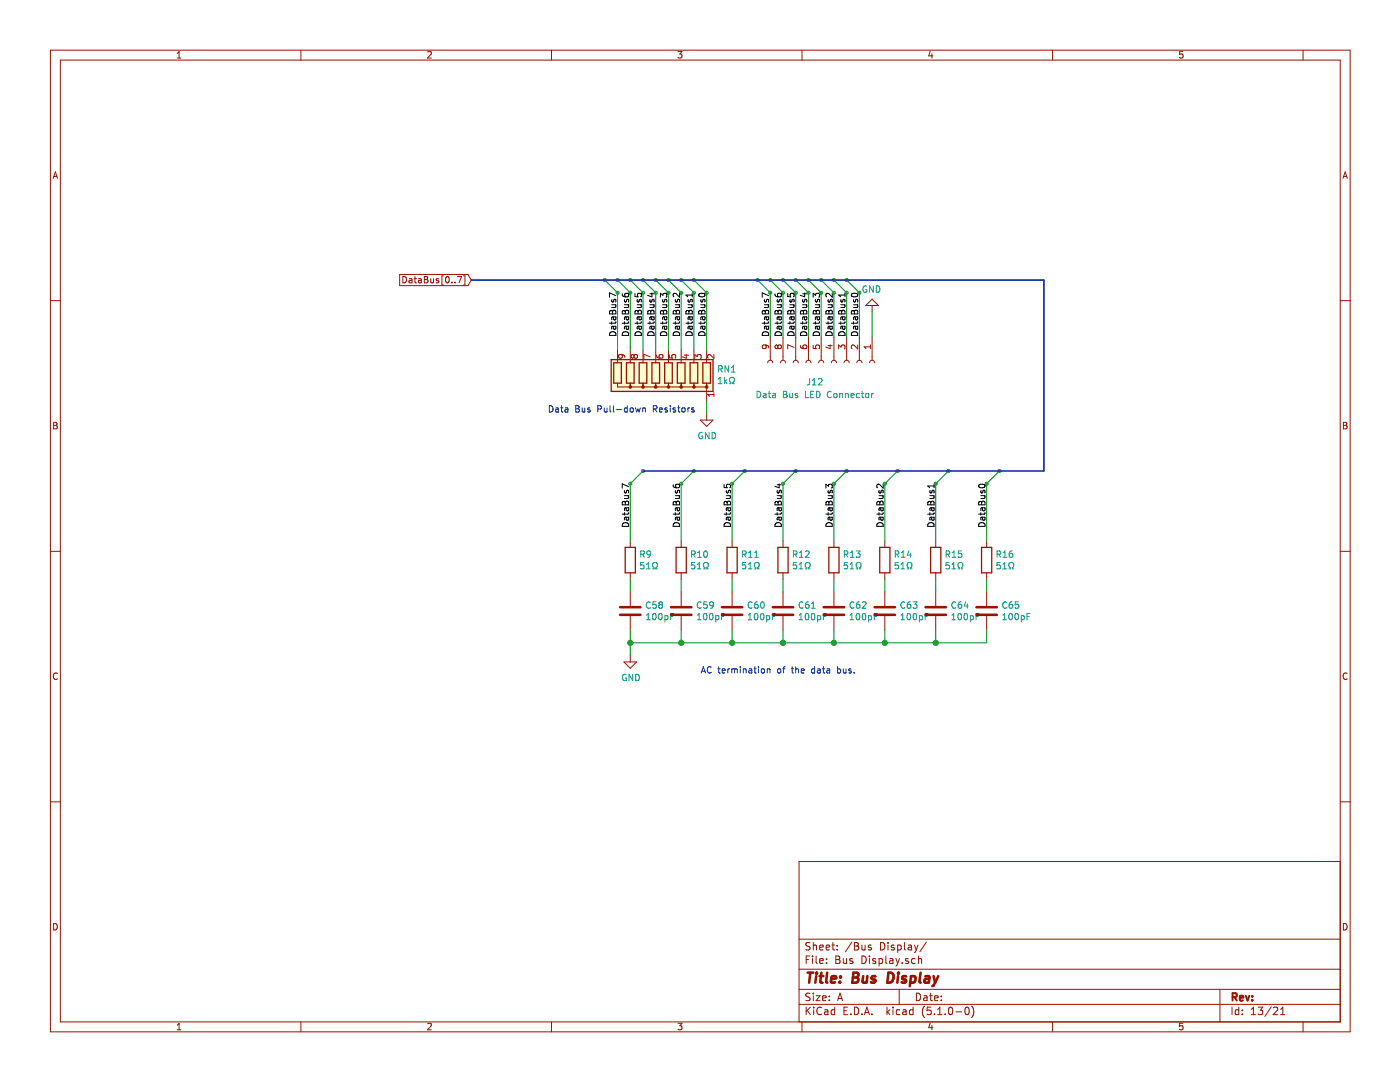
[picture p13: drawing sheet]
<svg xmlns="http://www.w3.org/2000/svg" width="279mm" height="216mm" viewBox="0 0 279 216" stroke-linecap="round" stroke-linejoin="round" font-family="sans-serif">
<g fill="none" stroke="#981200" stroke-width=".2">
<path d="M10.1 10h259.3v195.9h-259.3zM12 12h255.5v191.9h-255.5zM35.4 11.6h.7M35.4 10.6l.3-.3v1.3M60.1 10v2M85.3 10.4l.6-.1 .2 .3-.8 1h.8M110.1 10v2M135.3 10.3h.8l-.4 .5 .3 .1v.6l-.1 .1-.6-.1M160.1 10v2M185.7 10.2l-.4 1h.9M186 10.7v.9M210.1 10v2"/>
<path d="M236 10.3h-.6v.6l.2-.1h.4v.7l-.1 .1-.5-.1M260.1 10v2M10.6 35.6l.5-1.3 .4 1.3M10.7 35.2h.7M268 35.6l.5-1.3 .4 1.3M268.1 35.2h.7M10.1 60h1.9M79.8 54.8h13.6l.6 1.1-.6 1.1h-13.6zM80.4 55.2a.64 .64 0 0 1 .7 .6 .64 .64 0 0 1-.7 .6zM81.7 55.7h.4l.1 .7M82.2 55.9l-.4 .1-.2 .1 .1 .3h.5M82.6 55.6h.5"/>
<path d="M82.8 55.2v1.1l.3 .1M83.5 55.7h.5l.1 .7M84.1 55.9l-.4 .1-.2 .1v.3h.6M84.7 55.2l.6 .1v.2l-.2 .3 .3 .2-.1 .4h-.6zM84.7 55.8h.4M86 55.6v.8l.5-.1M86.5 55.6v.8M87.5 55.7l-.3-.1-.1 .2v.2l.4 .1v.3h-.4M88.5 55h-.3v1.9h.3M89.1 55.3l.1-.1a.69 .69 0 0 1 .5 .6 .69 .69 0 0 1-.5 .6l-.3-.4zM90.2 56.3v.1M90.8 56.3v.1"/>
<path d="M91.3 55.2h.8l-.5 1.2M92.5 55h.3v1.9h-.3M174 59.7l1.3 1.3h-2.5zM267.5 60h1.9M123.2 76.5v.7h17.8M123.2 69.8v2.6M124 70.7l.2 .3v.3l-.2 .2-.4-.1-.2-.4 .3-.3 .9 .2 .1 .4M125.8 69.8v2.6M125.8 76.5v.7M126.5 71l-.2-.3-.3 .3v.2l.2 .3 .3-.3M126.5 71l.3-.3h.2l.2 .3v.3l-.2 .2h-.2l-.3-.3M126.5 71v.2"/>
<path d="M128.3 69.8v2.6M128.3 76.5v.7M129.8 71.2l-1.3-.5v.8M130.9 69.8v2.6M130.9 76.5v.7M131 70.9l.2 .4 .4 .2 .7-.2v-.4l-.2-.2-.5 .2-.1 .3 .3 .3M133.4 69.8v2.6M133.4 76.5v.7M133.6 70.8v.6l.6 .1-.1-.5 .2-.3h.3l.3 .3-.2 .5M135.9 69.8v2.6M135.9 76.5v.7M136.6 70.9h.8"/>
<path d="M137 70.7v.8l-.9-.3M138.5 69.8v2.6M138.5 76.5v.7M138.7 71.5v-.8l.4 .5 .2-.4 .4-.1 .2 .3-.1 .5M141 69.8v2.6M141 76.5v3.5M142.5 70.7v.8l-.9-.8-.4 .3 .1 .5M142.5 78.4v.7M142.5 78.7h-1.3l.4 .4M152.7 68.8l.2 .3v.3l-.2 .2-.4-.1-.2-.4 .3-.3 .9 .2 .1 .4M153.2 72.4a.51 .51 0 0 1 .5-.5 .51 .51 0 0 1 .5 .5M153.7 67.3v4.6"/>
<path d="M155.2 69.1l-.2-.3-.3 .3v.2l.2 .3 .3-.3M155.2 69.1l.3-.3h.2l.2 .3v.3l-.2 .2h-.2l-.3-.3M155.2 69.1v.2M155.8 72.4a.51 .51 0 0 1 .5-.5 .51 .51 0 0 1 .5 .5M156.3 67.3v4.6M158.3 72.4a.51 .51 0 0 1 .5-.5 .51 .51 0 0 1 .5 .5M158.5 69.3l-1.3-.5v.8M158.8 67.3v4.6M159.7 69l.2 .4 .4 .2 .7-.2v-.4l-.2-.2-.5 .2-.1 .3 .3 .3M160.8 72.4a.51 .51 0 0 1 .5-.5 .51 .51 0 0 1 .6 .5M161.3 67.3v4.6M162.3 68.9v.6l.6 .1-.1-.5 .2-.3h.3l.3 .3-.2 .5"/>
<path d="M163.4 72.4a.51 .51 0 0 1 .5-.5 .51 .51 0 0 1 .5 .5M163.9 67.3v4.6M165.3 69h.8M165.7 68.8v.8l-.9-.3M165.9 72.4a.51 .51 0 0 1 .5-.5 .51 .51 0 0 1 .5 .5M166.4 67.3v4.6M167.4 69.6v-.8l.4 .5 .2-.4 .4-.1 .2 .3-.1 .5M168.5 72.4a.51 .51 0 0 1 .5-.5 .51 .51 0 0 1 .5 .5M169 67.3v4.6M171 72.4a.51 .51 0 0 1 .5-.5 .51 .51 0 0 1 .5 .5M171.2 68.8v.8l-.9-.8-.4 .3 .1 .5M171.5 67.3v4.6"/>
<path d="M173.5 72.4a.51 .51 0 0 1 .5-.5 .51 .51 0 0 1 .6 .5M173.7 68.8v.8M173.7 69.2h-1.3l.4 .4M174 61v1.2M174 67.3v4.6M10.7 84.3h.4l.3 .2-.3 .4 .3 .2-.2 .5h-.5zM10.7 84.9h.4M139.8 83.8h2.5l-1.3 1.3zM141 82.5v1.3M268.1 84.3h.4l.3 .2-.3 .4 .3 .2-.2 .5h-.5zM268.1 84.9h.4M10.1 110h1.9"/>
<path d="M125.8 107.9v1.3M125.8 114.3v1.3M125.8 118.1v2.8M135.9 107.9v1.3M135.9 114.3v1.3M135.9 118.1v2.8M146.1 107.9v1.3M146.1 114.3v1.3M146.1 118.1v2.8M156.3 107.9v1.3M156.3 114.3v1.3M156.3 118.1v2.8"/>
<path d="M166.4 107.9v1.3M166.4 114.3v1.3M166.4 118.1v2.8M176.6 107.9v1.3M176.6 114.3v1.3M176.6 118.1v2.8M186.7 107.9v1.3M186.7 114.3v1.3M186.7 118.1v2.8M196.9 107.9v1.3M196.9 114.3v1.3M196.9 118.1v2.8"/>
<path d="M267.5 110h1.9M11.4 134.4a.62 .62 0 0 0-.8 .4 .62 .62 0 0 0 .6 .8l.2-.1M124.5 132.1h2.6l-1.3 1.2zM125.8 122.9v2.8M125.8 130.8v1.3M135.9 122.9v2.8M146.1 122.9v2.8M156.3 122.9v2.8M166.4 122.9v2.8M176.6 122.9v2.8M186.7 122.9v2.8M196.9 122.9v2.8"/>
<path d="M268.8 134.4a.62 .62 0 0 0-.8 .4 .62 .62 0 0 0 .6 .8l.2-.1M10.1 160h1.9M267.5 160h1.9M267.5 171.9h-108v32M10.7 184.3a.65 .65 0 0 1 .7 .6 .65 .65 0 0 1-.7 .7zM159.5 197.4h108M159.5 193.4h108M159.5 187.4h108M160.9 191.5h.5M161.6 190.8h-.7v1.5M161.7 198.2h-.6l-.3 .3 .1 .3 .7 .3v.4l-.2 .2-.6-.1M161.7 188.1h-.6l-.3 .2 .1 .4 .7 .3v.4l-.2 .2-.6-.1"/>
<path d="M162.2 190.8v.1M162.2 191.3v1M162.3 188.1v1.5M162.3 198.2v.1M162.3 198.7v1M162.3 188.7l.2-.1h.4v1M162.9 198.7h.8l-.8 1h.8M162.9 190.8v1.2l.2 .3M163.6 189.1l.7-.2-.1-.3h-.4l-.2 .2 .1 .7h.5M163.6 191.8l.7-.2-.1-.3h-.4l-.2 .2 .1 .7h.5M164.2 199.2l.7-.2-.1-.2-.4-.1-.2 .2v.7h.6M164.9 189.1l.7-.2-.1-.3h-.4l-.2 .2 .1 .7h.5"/>
<path d="M165 192.1v.2M165 191.3v.2M165.5 198.8v.1M165.5 199.5v.2M166 188.6h.6M166.2 188.1v1.3l.4 .2M166.8 191.5h.5M166.8 190.8h.5l.3 .2-.1 .3-.2 .2 .3 .1v.4l-.2 .3h-.6zM167.1 189.4v.2M167.1 188.6v.2M167.2 199.7l.4-1.5 .6 1.5M167.3 199.2h.7"/>
<path d="M168.3 191.3l.1 .9 .3 .1 .2-.2M168.9 191.3v1M170 188l-1.3 1.9M170.2 191.3a.37 .37 0 0 0-.6 .2l.1 .2 .5 .1v.2l-.2 .3-.4-.1M170.5 188.1h.5l.3 .2-.1 .3-.2 .2 .3 .1 .1 .4-.3 .3h-.6zM170.5 188.8h.5M172 188.6l.1 .9 .3 .1 .2-.2M172 190.8a.76 .76 0 0 1 .9 .7 .76 .76 0 0 1-.9 .8zM172.6 188.6v1M173.5 190.8v.1M173.5 191.3v1M173.9 188.6a.37 .37 0 0 0-.6 .2l.1 .2 .5 .1v.2l-.2 .3-.4-.1"/>
<path d="M174.7 191.3a.37 .37 0 0 0-.6 .2l.1 .2 .5 .1 .1 .2-.2 .3-.5-.1M175.4 191.3h.5l.3 .2-.1 .6-.2 .2-.5-.1M175.4 191.3v1.5M175.7 188.1a.76 .76 0 0 1 .9 .7 .76 .76 0 0 1-.9 .8zM176.8 190.8v1.2l.2 .3M177.2 188.1v.1M177.2 188.6v1M177.6 191.3h.5l.1 1M178.2 191.6l-.5 .1-.2 .2 .2 .4 .5-.1M178.4 188.6a.37 .37 0 0 0-.5 .2v.2l.5 .1 .1 .2-.2 .3-.4-.1M178.8 191.3l.4 1M179.2 188.6h.4l.3 .2-.1 .6-.2 .2-.4-.1"/>
<path d="M179.2 192.3l-.4 .5M179.2 188.6v1.5M179.5 197.4v3M179.5 191.3l-.3 1M180.1 192.1v.2M180.5 188.1v1.3l.2 .2M181.3 191.3h-.4l-.2 .2 .1 .2 .5 .1v.4h-.6M181.3 188.6h.6v1M181.9 188.9l-.5 .1-.2 .2 .2 .4 .5-.1M182.5 188.6l.4 1M182.6 191.3h-.4l-.3 .2 .1 .6 .2 .2 .4-.1M182.9 189.6l-.4 .5"/>
<path d="M182.9 198.2a.75 .75 0 0 1 .8 .7 .75 .75 0 0 1-.8 .8zM183.2 188.6l-.3 1M183.3 191.4l.2-.1h.4v1M183.3 190.8v1.5M184.4 198.8h.5l.1 .9M184.9 188l-1.3 1.9M185 199l-.5 .1-.2 .2 .2 .4 .5-.1M185.5 198.7h.6M185.7 198.2v1.3l.4 .2M186.5 199.2l.7-.2v-.2l-.5-.1-.2 .2 .1 .7h.6M187.9 199.5v.2M187.9 198.8v.1"/>
<path d="M243.5 197.4v6.5M268.1 184.3a.65 .65 0 0 1 .7 .6 .65 .65 0 0 1-.7 .7zM35.4 204.5l.3-.3v1.3M35.4 205.5h.7M60.1 203.9v2M85.3 204.3l.6-.1 .2 .3-.8 1h.8M110.1 203.9v2M135.3 204.2h.8l-.4 .5 .3 .1v.6l-.1 .1-.6-.1M159.5 200.4h108M160.1 203.9v2M160.9 201v1.5M161.1 201.6l.6 .9"/>
<path d="M161.7 201l-.8 .8M162.4 201v.1M162.4 201.5v1M163.9 201.1a.59 .59 0 0 0-.7 0 .59 .59 0 0 0-.2 .7 .56 .56 0 0 0 .3 .6 .56 .56 0 0 0 .6-.1M164.6 201.5h.6v1M165.2 201.8l-.5 .1-.2 .2 .2 .4 .5-.1M166.6 201.5h-.5l-.2 .3v.5l.2 .2 .5-.1M166.6 201v1.5M168.4 201.7h.5M169.1 201h-.7v1.5h.7M169.8 202.3v.2M170.5 201a.76 .76 0 0 1 .9 .7 .76 .76 0 0 1-.9 .8z"/>
<path d="M172 202.3v.2M172.5 202.5l.5-1.5 .5 1.5M172.6 202h.8M174 202.3v.2M177 201v1.5M177.1 201.9l.5 .6M177.6 201.5l-.6 .5M178.2 201v.1M178.2 201.5v1M179.6 201.5h-.4l-.3 .3v.5l.3 .2 .4-.1M180.2 201.5h.6l.1 1M180.9 201.8l-.5 .1-.3 .2 .3 .4 .5-.1"/>
<path d="M182.2 201.5h-.4l-.3 .3 .1 .5 .2 .2 .4-.1M182.2 201v1.5M184.5 200.8a1.71 1.71 0 0 0 0 2.2M185.7 204.1l-.4 1h.9M185.8 201h-.7l-.1 .7 .2-.2 .5 .1 .2 .2-.1 .5-.2 .2-.6-.2M186 204.6v.9M186.5 202.3v.2M187.1 202.5h.9M187.1 201.4l.5-.4v1.5M188.6 202.3v.2M189.4 201.1l.4-.1a.94 .94 0 0 1 0 1.5 .82 .82 0 0 1-.4-1.4zM190.8 201.9h1.1"/>
<path d="M192.8 201h.1a.8 .8 0 0 1 .5 .7 .8 .8 0 0 1-.5 .8 1 1 0 0 1-.1-1.5zM193.9 200.8a1.71 1.71 0 0 1 0 2.2M210.1 203.9v2M236 204.2h-.6v.6l.2-.1h.4v.7l-.1 .1-.5-.1M245.9 201v1.5M247.2 201.5h-.4l-.3 .3 .1 .6h.6M247.2 201v1.5M247.9 202.3v.2M247.9 201.5v.2M249.7 202.5h.9M249.7 201.4l.4-.4v1.5M251.1 201h.9l-.5 .5 .4 .2v.6l-.2 .2-.6-.2"/>
<path d="M253.7 200.9l-1.3 1.9M254.1 201.1l.6-.1 .3 .4-.9 1.1h.9M255.6 202.5h.8M255.6 201.4l.4-.4v1.5M260.1 203.9v2"/>
</g>
<g fill="none" stroke="#009596" stroke-width=".2">
<path d="M172.9 57.1a.59 .59 0 0 0-.7 .6 .59 .59 0 0 0 .7 .6l.1-.5h-.2M174.3 57v1.3l-.8-1.3v1.3M174.9 57a.64 .64 0 0 1 .7 .7 .64 .64 0 0 1-.7 .6zM143.3 76.6h.8M143.3 75.6l.4-.3v1.3M143.4 73.6l.7-.1v-.4l-.7-.1v1.2M143.7 73.6l.5 .6M144.6 75.3v1.3M144.7 76.1l.4 .5M145.1 75.7l-.5 .5M145.4 73v1.2l-.7-1.2v1.2M145.6 76.6h.3v-.3a.54 .54 0 0 1-.3-.7 .54 .54 0 0 1 .8-.2 .57 .57 0 0 1-.1 .9v.3h.3"/>
<path d="M146 74.2h.7M146 73.3l.3-.3v1.2M151.1 78.1a.64 .64 0 0 1 .7 .6 .64 .64 0 0 1-.7 .6zM152.4 78.6h.4l.1 .7M152.9 78.8l-.4 .1-.2 .1 .1 .3h.5M153.3 78.5h.5M153.5 78.1v1.1l.3 .1M154.2 78.6h.5l.1 .7M154.8 78.8l-.6 .2v.3h.6M156.3 78.1l.7 .1v.2l-.2 .3 .3 .2-.1 .4h-.7zM156.3 78.7h.5M157.6 78.5l.1 .8 .5-.1"/>
<path d="M158.2 78.5v.8M159.2 78.6l-.3-.1-.2 .2 .1 .2 .4 .1v.3h-.5M160.8 78.1v1.2h.6M161.6 75.5l-.1 1.1-.4 .2M161.8 78.7h.4M162.1 76.8h.7M162.1 75.9l.4-.4v1.3M162.4 78.1h-.6v1.2h.6M162.9 78.1a.64 .64 0 0 1 .8 .6 .64 .64 0 0 1-.8 .6zM163.3 75.7l.5-.2 .3 .4-.8 .9h.8M165.9 78.2a.56 .56 0 0 0-.8 .5 .56 .56 0 0 0 .8 .5M166.5 78.6l.3-.1 .3 .2-.2 .6h-.3l-.2-.2z"/>
<path d="M167.6 78.6h.5v.7M167.6 78.5v.8M168.7 78.6h.5l.1 .7M168.7 78.5v.8M169.8 78.9l.6-.1v-.2l-.4-.1-.2 .2 .1 .6h.5M171.5 78.6l-.3-.1-.3 .2 .1 .6h.5M171.9 78.5h.5M172.1 78.1v1.1l.3 .1M172.9 78.6h.4v.7h-.3l-.3-.2zM173.9 78.5v.8M174.3 78.5l-.4 .2M140.2 86.4a.59 .59 0 0 0-.8 .5 .59 .59 0 0 0 .8 .6v-.5h-.2"/>
<path d="M141.5 86.3v1.3l-.7-1.3v1.3M142.1 86.3a.64 .64 0 0 1 .7 .6 .64 .64 0 0 1-.7 .7zM127.9 110.6l.7-.1v-.4l-.7-.2v1.3M128.2 110.6l.4 .6M128.5 112.2h-.6l-.1 .7 .2-.2 .4 .1 .1 .6-.2 .1-.5-.1M129 112.6l.4-.4v1.3M129 113.5h.7M129.8 110.5l-.2 .2h-.4l-.1-.2 .1-.4 .4-.2 .2 .3-.2 .9-.4 .1M130.2 113.5h.3v-.2a.54 .54 0 0 1-.2-.8 .54 .54 0 0 1 .7-.2l.2 .3a.53 .53 0 0 1-.3 .7v.2h.3M138 110.6l.6-.1 .1-.4-.7-.2v1.3M138.3 110.6l.4 .6M138.6 112.2h-.6v.7l.2-.2 .4 .1v.6l-.1 .1-.5-.1"/>
<path d="M139.2 112.6l.4-.4v1.3M139.2 113.5h.7M139.2 111.2h.8M139.2 110.3l.4-.4v1.3M140.4 113.5h.3v-.2a.54 .54 0 0 1-.3-.8 .54 .54 0 0 1 .8-.2l.2 .3a.53 .53 0 0 1-.3 .7v.2h.3M140.6 110l.1-.1a.67 .67 0 0 1 .5 .7 .67 .67 0 0 1-.5 .6 .83 .83 0 0 1-.1-1.2zM148.2 110.6l.6-.1v-.4l-.6-.2v1.3M148.5 110.6l.4 .6M148.8 112.2h-.6l-.1 .7 .2-.2 .4 .1 .1 .6-.2 .1-.5-.1M149.3 113.5h.8M149.3 112.6l.4-.4v1.3M149.4 111.2h.7"/>
<path d="M149.4 110.3l.4-.4v1.3M150.6 113.5h.3v-.2a.54 .54 0 0 1-.3-.8 .54 .54 0 0 1 .7-.2l.2 .3a.53 .53 0 0 1-.3 .7v.2h.3M150.6 111.2h.7M150.6 110.3l.4-.4v1.3M158.3 110.6l.7-.1v-.4l-.7-.2v1.3M158.7 110.6l.4 .6M159 112.2h-.7v.7l.2-.2 .4 .1 .1 .6-.2 .1-.5-.1M159.5 113.5h.7M159.5 112.6l.4-.4v1.3M159.5 110.3l.4-.4v1.3M159.5 111.2h.8M160.7 113.5h.3v-.2a.54 .54 0 0 1-.3-.8 .54 .54 0 0 1 .8-.2l.2 .3a.53 .53 0 0 1-.3 .7v.2h.3"/>
<path d="M160.8 110.1l.4-.2 .3 .4-.8 .9h.8M168.5 110.6l.6-.1 .1-.4-.7-.2v1.3M168.8 110.6l.4 .6M169.1 112.2h-.6v.7l.1-.2 .5 .1v.6l-.2 .1-.4-.1M169.7 113.5h.7M169.7 112.6l.3-.4v1.3M169.7 111.2h.7M169.7 110.3l.4-.4v1.3M170.9 109.9h.8l-.5 .5 .4 .1 .1 .5-.3 .2-.5-.1M170.9 113.5h.3v-.2a.54 .54 0 0 1-.3-.8 .54 .54 0 0 1 .8-.2l.1 .3a.53 .53 0 0 1-.3 .7v.2h.3M178.7 110.6l.6-.1v-.4l-.6-.2v1.3M179 110.6l.4 .6"/>
<path d="M179.3 112.2h-.6l-.1 .7 .2-.2 .4 .1 .1 .6-.2 .1-.5-.1M179.8 113.5h.7M179.8 112.6l.4-.4v1.3M179.9 111.2h.7M179.9 110.3l.3-.4v1.3M181 113.5h.3v-.2a.54 .54 0 0 1-.2-.8 .54 .54 0 0 1 .7-.2l.2 .3a.53 .53 0 0 1-.3 .7v.2h.3M181.4 109.9l-.3 .9h.8M181.7 110.4v.8M188.8 110.6l.6-.1 .1-.4-.7-.2v1.3M189.1 110.6l.4 .6M189.4 112.2h-.6v.7l.2-.2 .4 .1v.6l-.1 .1-.5-.1M190 113.5h.7"/>
<path d="M190 112.6l.4-.4v1.3M190 111.2h.8M190 110.3l.4-.4v1.3M191.2 113.5h.3v-.2a.54 .54 0 0 1-.3-.8 .54 .54 0 0 1 .8-.2l.2 .3a.53 .53 0 0 1-.3 .7v.2h.3M191.9 109.9h-.6l-.1 .6 .5-.1 .3 .3v.3l-.3 .2-.5-.1M199 110.6l.6-.1v-.4l-.6-.2v1.3M199.3 110.6l.4 .6M199.6 112.2h-.6l-.1 .7 .2-.2 .4 .1 .1 .6-.2 .1-.5-.1M200.1 113.5h.8M200.1 112.6l.4-.4v1.3M200.2 111.2h.7M200.2 110.3l.4-.4v1.3"/>
<path d="M201.4 113.5h.3v-.2a.54 .54 0 0 1-.3-.8 .54 .54 0 0 1 .7-.2l.2 .3a.53 .53 0 0 1-.3 .7v.2h.3M202 109.9l-.4 .2-.2 .4 .1 .6 .5 .1 .1-.2-.1-.5-.3-.1-.3 .3M124.9 134.6a.59 .59 0 0 0-.7 .6 .59 .59 0 0 0 .7 .6l.1-.5h-.3M126.3 134.5v1.3l-.8-1.3v1.3M126.9 134.5a.64 .64 0 0 1 .7 .7 .64 .64 0 0 1-.7 .6zM129 123.7h.7M129 122.8l.4-.4v1.3M129.8 120.2a.56 .56 0 0 0-.8 .5 .56 .56 0 0 0 .8 .5M130.3 122.5l.2-.1a.67 .67 0 0 1 .5 .6 .67 .67 0 0 1-.5 .7l-.3-.5zM130.9 120.1h-.6v.6l.2-.1 .4 .1v.5l-.2 .2-.4-.2M131.6 122.5l.1-.1a.69 .69 0 0 1 .5 .6 .69 .69 0 0 1-.5 .7l-.3-.5zM131.7 120.6l-.2-.2 .2-.3h.3l.2 .2-.2 .3"/>
<path d="M131.7 120.6l-.2 .3v.3l.2 .2 .4-.1 .1-.2v-.2l-.2-.3M131.7 120.6h.3M132.7 122.9l.4-.1 .2 .3-.1 .5h-.5M132.7 122.8v1.3M133.8 123h.5M134.4 122.4h-.6v1.3M139.2 123.7h.7M139.2 122.8l.3-.4v1.3M139.9 120.2a.56 .56 0 0 0-.8 .5 .56 .56 0 0 0 .8 .5M140.5 122.5l.2-.1a.67 .67 0 0 1 .4 .6 .67 .67 0 0 1-.4 .7l-.3-.5zM141.1 120.1h-.6l-.1 .6 .2-.1 .5 .1v.5l-.2 .2-.5-.2M141.7 122.5l.2-.1a.69 .69 0 0 1 .4 .6 .69 .69 0 0 1-.4 .7l-.3-.5z"/>
<path d="M142.4 120.6l-.3 .3-.3-.1-.2-.2 .2-.4 .3-.1 .2 .1a.84 .84 0 0 1-.3 1.2h-.2M142.9 122.8v1.3M142.9 122.9l.3-.1 .3 .3-.2 .5h-.4M144 123h.4M144.6 122.4h-.6v1.3M149.3 123.7h.7M149.3 122.8l.4-.4v1.3M150.1 120.2a.56 .56 0 0 0-.8 .5 .56 .56 0 0 0 .8 .5M150.7 122.5l.1-.1a.67 .67 0 0 1 .5 .6 .67 .67 0 0 1-.5 .7l-.3-.5zM151.2 120.1h-.2a.79 .79 0 0 0-.2 1.3l.5-.2v-.5l-.5-.1-.2 .2M151.9 122.5l.2-.1a.69 .69 0 0 1 .4 .6 .69 .69 0 0 1-.4 .7l-.4-.5zM151.9 120.2l.2-.1a.67 .67 0 0 1 .5 .6 .67 .67 0 0 1-.5 .7l-.3-.5z"/>
<path d="M153 122.9l.4-.1 .2 .3-.1 .5h-.5M153 122.8v1.3M154.2 123h.4M154.8 122.4h-.6v1.3M159.5 123.7h.7M159.5 122.8l.3-.4v1.3M160.3 120.2a.56 .56 0 0 0-.8 .5 .56 .56 0 0 0 .8 .5M160.8 122.5l.2-.1a.67 .67 0 0 1 .4 .6 .67 .67 0 0 1-.4 .7l-.3-.5zM161.3 120.1h-.2a.79 .79 0 0 0-.1 1.3l.4-.2v-.5l-.4-.1-.3 .2M162 121.4h.7M162 120.4l.3-.3v1.3M162 122.5l.2-.1a.69 .69 0 0 1 .4 .6 .69 .69 0 0 1-.4 .7l-.3-.5z"/>
<path d="M163.2 122.9l.3-.1 .3 .3-.1 .5h-.5M163.2 122.8v1.3M164.3 123h.5M164.9 122.4h-.6v1.3M169.7 123.7h.7M169.7 122.8l.3-.4v1.3M170.4 120.2a.56 .56 0 0 0-.8 .5 .56 .56 0 0 0 .8 .5M171 122.5l.2-.1a.67 .67 0 0 1 .4 .6 .67 .67 0 0 1-.4 .7l-.4-.5zM171.5 120.1h-.2a.79 .79 0 0 0-.1 1.3l.4-.2v-.5l-.4-.1-.3 .2M172.1 120.2l.5-.1 .3 .3-.8 1h.8M172.2 122.5l.2-.1a.69 .69 0 0 1 .4 .6 .69 .69 0 0 1-.4 .7l-.3-.5zM173.3 122.9l.4-.1 .2 .3-.1 .5h-.5"/>
<path d="M173.3 122.8v1.3M174.5 123h.4M175.1 122.4h-.6v1.3M179.8 123.7h.7M179.8 122.8l.4-.4v1.3M180.6 120.2a.56 .56 0 0 0-.8 .5 .56 .56 0 0 0 .8 .5M181.1 122.5l.2-.1a.67 .67 0 0 1 .5 .6 .67 .67 0 0 1-.5 .7l-.3-.5zM181.7 120.1h-.3a.79 .79 0 0 0-.1 1.3l.4-.2v-.5l-.4-.1-.2 .2M182.2 120.1h.8l-.4 .5 .3 .1 .1 .4-.2 .3-.6-.2M182.4 122.5l.1-.1a.69 .69 0 0 1 .5 .6 .69 .69 0 0 1-.5 .7l-.3-.5zM183.5 122.9l.4-.1 .2 .3-.1 .5h-.5M183.5 122.8v1.3"/>
<path d="M184.6 123h.5M185.2 122.4h-.6v1.3M190 123.7h.7M190 122.8l.3-.4v1.3M190.7 120.2a.56 .56 0 0 0-.8 .5 .56 .56 0 0 0 .8 .5M191.3 122.5l.2-.1a.67 .67 0 0 1 .4 .6 .67 .67 0 0 1-.4 .7 .83 .83 0 0 1-.2-1.2zM191.8 120.1h-.2a.79 .79 0 0 0-.1 1.3l.4-.2v-.5l-.4-.1-.3 .2M192.6 122.5l.1-.1a.69 .69 0 0 1 .4 .6 .69 .69 0 0 1-.4 .7 .83 .83 0 0 1-.1-1.2zM192.7 120l-.3 .9h.8M193 120.5v.9M193.7 122.9l.3-.1 .3 .3-.2 .5h-.4M193.7 122.8v1.3"/>
<path d="M194.8 123h.4M195.4 122.4h-.6v1.3M200.1 123.7h.7M200.1 122.8l.4-.4v1.3M200.9 120.2a.56 .56 0 0 0-.8 .5 .56 .56 0 0 0 .8 .5M201.5 122.5l.1-.1a.67 .67 0 0 1 .5 .6 .67 .67 0 0 1-.5 .7l-.3-.5zM202 120.1h-.2a.79 .79 0 0 0-.2 1.3l.5-.2v-.5l-.5-.1-.2 .2M202.7 122.5l.2-.1a.69 .69 0 0 1 .4 .6 .69 .69 0 0 1-.4 .7l-.4-.5zM203.3 120.1h-.7v.6l.5-.1 .2 .2v.3l-.2 .3-.5-.2M203.8 122.9l.4-.1 .2 .3-.1 .5h-.5M203.8 122.8v1.3M205 123h.4"/>
<path d="M205.6 122.4h-.6v1.3"/>
</g>
<g fill="none" stroke="#009300" stroke-width=".2">
<path d="M120.7 55.9l2.5 2.5v11.4M123.2 55.9l2.6 2.5v11.4M125.8 55.9l2.5 2.5v11.4M128.3 55.9l2.6 2.5v11.4M130.9 55.9l2.5 2.5v11.4M133.4 55.9l2.5 2.5v11.4M135.9 55.9l2.6 2.5v11.4M138.5 55.9l2.5 2.5v11.4M151.2 55.9l2.5 2.5v8.9M153.7 55.9l2.6 2.5v8.9M156.3 55.9l2.5 2.5v8.9M158.8 55.9l2.5 2.5v8.9"/>
<path d="M161.3 55.9l2.6 2.5v8.9M163.9 55.9l2.5 2.5v8.9M166.4 55.9l2.6 2.5v8.9M169 55.9l2.5 2.5v8.9M174 62.2v5.1M128.3 94l-2.5 2.5v11.4M138.5 94l-2.6 2.5v11.4M141 80v2.5M148.6 94l-2.5 2.5v11.4M158.8 94l-2.5 2.5v11.4M169 94l-2.6 2.5v11.4M179.1 94l-2.5 2.5v11.4"/>
<path d="M189.3 94l-2.6 2.5v11.4M199.4 94l-2.5 2.5v11.4M125.8 115.6v2.5M135.9 115.6v2.5M146.1 115.6v2.5M156.3 115.6v2.5M166.4 115.6v2.5M176.6 115.6v2.5M186.7 115.6v2.5M196.9 115.6v2.5M125.8 125.7v5.1M135.9 125.7v2.6"/>
<path d="M146.1 125.7v2.6M156.3 125.7v2.6M166.4 125.7v2.6M176.6 125.7v2.6M186.7 125.7v2.6M196.9 125.7v2.6h-71.1"/>
<circle cx="120.7" cy="55.9" r=".3"/>
<circle cx="123.2" cy="55.9" r=".3"/>
<circle cx="123.2" cy="58.4" r=".3"/>
<circle cx="125.8" cy="55.9" r=".3"/>
<circle cx="125.8" cy="58.4" r=".3"/>
<circle cx="128.3" cy="55.9" r=".3"/>
<circle cx="128.3" cy="58.4" r=".3"/>
<circle cx="130.9" cy="55.9" r=".3"/>
<circle cx="130.9" cy="58.4" r=".3"/>
<circle cx="133.4" cy="55.9" r=".3"/>
<circle cx="133.4" cy="58.4" r=".3"/>
<circle cx="135.9" cy="58.4" r=".3"/>
<circle cx="135.9" cy="55.9" r=".3"/>
<circle cx="138.5" cy="55.9" r=".3"/>
<circle cx="138.5" cy="58.4" r=".3"/>
<circle cx="141" cy="58.4" r=".3"/>
<circle cx="151.2" cy="55.9" r=".3"/>
<circle cx="153.7" cy="55.9" r=".3"/>
<circle cx="153.7" cy="58.4" r=".3"/>
<circle cx="156.3" cy="58.4" r=".3"/>
<circle cx="156.3" cy="55.9" r=".3"/>
<circle cx="158.8" cy="55.9" r=".3"/>
<circle cx="158.8" cy="58.4" r=".3"/>
<circle cx="161.3" cy="58.4" r=".3"/>
<circle cx="161.3" cy="55.9" r=".3"/>
<circle cx="163.9" cy="58.4" r=".3"/>
<circle cx="163.9" cy="55.9" r=".3"/>
<circle cx="166.4" cy="55.9" r=".3"/>
<circle cx="166.4" cy="58.4" r=".3"/>
<circle cx="169" cy="55.9" r=".3"/>
<circle cx="169" cy="58.4" r=".3"/>
<circle cx="171.5" cy="58.4" r=".3"/>
<circle cx="125.8" cy="96.5" r=".3"/>
<circle cx="128.3" cy="94" r=".3"/>
<circle cx="135.9" cy="96.5" r=".3"/>
<circle cx="138.5" cy="94" r=".3"/>
<circle cx="146.1" cy="96.5" r=".3"/>
<circle cx="148.6" cy="94" r=".3"/>
<circle cx="156.3" cy="96.5" r=".3"/>
<circle cx="158.8" cy="94" r=".3"/>
<circle cx="166.4" cy="96.5" r=".3"/>
<circle cx="169" cy="94" r=".3"/>
<circle cx="176.6" cy="96.5" r=".3"/>
<circle cx="179.1" cy="94" r=".3"/>
<circle cx="186.7" cy="96.5" r=".3"/>
<circle cx="189.3" cy="94" r=".3"/>
<circle cx="196.9" cy="96.5" r=".3"/>
<circle cx="199.4" cy="94" r=".3"/>
</g>
<g fill="none" stroke="#000" stroke-width=".2">
<path d="M122.1 59.8v.3l.2 .2 .1-.1 .2-.4h.3v.5M122.9 59l-1.3-.6v.9M124.2 58.6l.1 .4a.87 .87 0 0 0 1.2 0l-.2-.4h-.5l-.1 .4 .2 .2M124.7 59.8l-.1 .3 .2 .2 .2-.1 .1-.4h.3v.5M126.7 58.6v.6h.6l-.1-.1 .1-.5h.6l.1 .2-.1 .4M127.2 59.8v.3l.1 .2 .2-.1 .1-.4h.3v.5M129.7 58.6h.8M129.7 59.8v.3l.2 .2 .2-.1 .1-.4h.3v.5M130.1 58.4v.8l-.9-.3M131.8 59.3v-.8l.5 .4 .1-.3h.6l.1 .5-.2 .2M132.3 59.8l-.1 .3 .2 .2 .2-.1 .1-.4h.3v.5M134.8 59.8v.3l.2 .2 .1-.1 .2-.4h.3v.5"/>
<path d="M135.6 58.5v.8l-.9-.8-.4 .3 .2 .4M137.4 59.8l-.1 .3 .2 .2 .2-.1 .1-.4h.3v.5M138.2 58.9h-1.3l.3 .3M138.2 58.5v.7M139.6 58.6a.68 .68 0 0 1 1.1 .3 .73 .73 0 0 1-1.3-.1zM139.9 59.8v.3l.1 .2 .2-.1 .1-.4h.3v.5M152.6 59.8v.3l.1 .2 .2-.1 .1-.4h.3v.5M153.4 59l-1.3-.6v.9M154.7 58.6v.4a.87 .87 0 0 0 1.2 0l-.1-.4h-.5l-.2 .4 .3 .2M155.1 59.8v.3l.2 .2 .2-.1 .1-.4h.3v.5M157.2 58.6v.6h.6l-.1-.1 .1-.5h.5l.2 .2-.2 .4M157.7 59.8l-.1 .3 .2 .2 .2-.1 .1-.4h.3v.5"/>
<path d="M160.2 58.6h.8M160.2 59.8v.3l.2 .2 .1-.1 .2-.4h.3v.5M160.6 58.4v.8l-.9-.3M162.3 59.3v-.8l.5 .4 .1-.3h.6l.1 .5-.2 .2M162.8 59.8l-.1 .3 .2 .2 .2-.1 .1-.4h.3v.5M165.3 59.8v.3l.1 .2 .2-.1 .1-.4h.3v.5M166.1 58.5v.8l-.9-.8-.4 .3 .2 .4M167.8 59.8v.3l.2 .2 .2-.1 .1-.4h.3v.5M168.6 58.5v.7M168.6 58.9h-1.2l.3 .3M170 58.6a.68 .68 0 0 1 1.2 .3 .73 .73 0 0 1-1.3-.1zM170.4 59.8l-.1 .3 .2 .2 .2-.1 .1-.4h.3v.5"/>
<path d="M121.7 62.1l.3-.1 .3 .2 .1-.2 .3-.1 .2 .3v.4h-1.3zM121.8 66.3a.66 .66 0 0 1 .8-.1 .66 .66 0 0 1 .3 .7h-1.3zM122.1 64.2v.5M122.1 60.8h.8M122.3 62.2v.4M122.4 63.2v.5l.2 .1h.3v-.6M122.4 65.1v.4l.2 .2h.3v-.6M122.8 60.8l.1 .5-.8 .1M122.9 64.2l-.2 .3h-1.1M122.9 65.1l-.8 .1v.5M122.9 63.2l-.8 .1v.5M124.3 62.1l.2-.1 .3 .2 .1-.2 .3-.1 .3 .3v.4h-1.3z"/>
<path d="M124.4 66.3a.66 .66 0 0 1 .7-.1 .66 .66 0 0 1 .4 .7h-1.3zM124.6 60.8h.9M124.6 64.2v.5M124.8 62.2v.4M124.9 65.1l.1 .4 .2 .2h.2v-.6M124.9 63.2l.1 .5 .2 .1h.2v-.6M125.3 60.8l.1 .5-.8 .1M125.5 65.1l-.8 .1v.5M125.5 64.2l-.2 .3h-1.1M125.5 63.2l-.8 .1v.5M126.8 62.1l.3-.1 .2 .2 .2-.2 .3-.1 .2 .3v.4h-1.3zM126.9 66.3a.66 .66 0 0 1 .8-.1 .66 .66 0 0 1 .3 .7h-1.3z"/>
<path d="M127.2 60.8h.8M127.2 64.2v.5M127.3 62.2v.4M127.5 65.1v.4l.2 .2h.2v-.6M127.5 63.2v.5l.2 .1h.2v-.6M127.9 60.8v.5l-.7 .1M128 65.1l-.8 .1v.5M128 64.2l-.2 .3h-1.1M128 63.2l-.8 .1v.5M129.3 62.1l.3-.1 .3 .2 .1-.2 .3-.1 .2 .3v.4h-1.2zM129.4 66.3a.66 .66 0 0 1 .8-.1 .66 .66 0 0 1 .3 .7h-1.2zM129.7 60.8h.8"/>
<path d="M129.7 64.2v.5M129.9 62.2v.4M130 65.1l.1 .4 .1 .2h.3v-.6M130 63.2l.1 .5 .1 .1h.3v-.6M130.4 60.8l.1 .5-.8 .1M130.5 65.1l-.8 .1v.5M130.5 64.2l-.1 .3h-1.1M130.5 63.2l-.8 .1v.5M131.9 62.1l.3-.1 .2 .2 .1-.2 .3-.1 .3 .3v.4h-1.3zM132 66.3a.66 .66 0 0 1 .7-.1 .66 .66 0 0 1 .4 .7h-1.3zM132.2 60.8h.9M132.2 64.2v.5"/>
<path d="M132.4 62.2v.4M132.5 65.1l.1 .4 .2 .2h.2v-.6M132.5 63.2l.1 .5 .2 .1h.2v-.6M132.9 60.8l.1 .5-.8 .1M133.1 65.1l-.8 .1v.5M133.1 64.2l-.2 .3h-1.1M133.1 63.2l-.8 .1v.5M134.4 62.1l.3-.1 .3 .2 .1-.2 .3-.1 .2 .3v.4h-1.3zM134.5 66.3a.66 .66 0 0 1 .8-.1 .66 .66 0 0 1 .3 .7h-1.3zM134.8 60.8h.8M134.8 64.2v.5M135 62.2v.4"/>
<path d="M135.1 65.1v.4l.2 .2h.3v-.6M135.1 63.2v.5l.2 .1h.3v-.6M135.5 60.8l.1 .5-.8 .1M135.6 65.1l-.8 .1v.5M135.6 64.2l-.2 .3h-1.1M135.6 63.2l-.8 .1v.5M137 62.1l.2-.1 .3 .2 .1-.2 .3-.1 .3 .3v.4h-1.3zM137.1 66.3a.66 .66 0 0 1 .7-.1 .66 .66 0 0 1 .4 .7h-1.3zM137.3 60.8h.9M137.3 64.2v.5M137.5 62.2v.4M137.6 65.1l.1 .4 .2 .2h.2v-.6"/>
<path d="M137.6 63.2l.1 .5 .2 .1h.2v-.6M138 60.8l.1 .5-.8 .1M138.2 65.1l-.8 .1v.5M138.2 64.2l-.2 .3h-1.1M138.2 63.2l-.8 .1v.5M139.5 62.1l.3-.1 .2 .2 .2-.2 .3-.1 .2 .3v.4h-1.3zM139.6 66.3a.66 .66 0 0 1 .8-.1 .66 .66 0 0 1 .3 .7h-1.3zM139.9 60.8h.8M139.9 64.2v.5M140 62.2v.4M140.2 65.1v.4l.2 .2h.2v-.6M140.2 63.2v.5l.2 .1h.2v-.6"/>
<path d="M140.6 60.8v.5l-.7 .1M140.7 65.1l-.8 .1v.5M140.7 64.2l-.2 .3h-1.1M140.7 63.2l-.8 .1v.5M152.2 62.1l.3-.1 .2 .2 .2-.2 .3-.1 .2 .3v.4h-1.3zM152.3 66.3a.66 .66 0 0 1 .8-.1 .66 .66 0 0 1 .3 .7h-1.3zM152.6 60.8h.8M152.6 64.2v.5M152.7 62.2v.4M152.9 65.1v.4l.2 .2h.2v-.6M152.9 63.2v.5l.2 .1h.2v-.6M153.3 60.8v.5l-.7 .1"/>
<path d="M153.4 65.1l-.8 .1v.5M153.4 64.2l-.2 .3h-1.1M153.4 63.2l-.8 .1v.5M154.7 62.1l.3-.1 .3 .2 .1-.2 .3-.1 .2 .3v.4h-1.2zM154.8 66.3a.66 .66 0 0 1 .8-.1 .66 .66 0 0 1 .3 .7h-1.2zM155.1 60.8h.8M155.1 64.2v.5M155.3 62.2v.4M155.4 65.1l.1 .4 .1 .2h.3v-.6M155.4 63.2l.1 .5 .1 .1h.3v-.6M155.8 60.8l.1 .5-.8 .1M155.9 65.1l-.8 .1v.5"/>
<path d="M155.9 64.2l-.1 .3h-1.1M155.9 63.2l-.8 .1v.5M157.3 62.1l.3-.1 .2 .2 .1-.2 .3-.1 .3 .3v.4h-1.3zM157.4 66.3a.66 .66 0 0 1 .7-.1 .66 .66 0 0 1 .4 .7h-1.3zM157.6 60.8h.9M157.6 64.2v.5M157.8 62.2v.4M157.9 65.1l.1 .4 .2 .2h.2v-.6M157.9 63.2l.1 .5 .2 .1h.2v-.6M158.3 60.8l.1 .5-.8 .1M158.5 65.1l-.8 .1v.5M158.5 64.2l-.2 .3h-1.1"/>
<path d="M158.5 63.2l-.8 .1v.5M159.8 62.1l.3-.1 .3 .2 .1-.2 .3-.1 .2 .3v.4h-1.3zM159.9 66.3a.66 .66 0 0 1 .8-.1 .66 .66 0 0 1 .3 .7h-1.3zM160.2 60.8h.8M160.2 64.2v.5M160.4 62.2v.4M160.5 65.1v.4l.2 .2h.3v-.6M160.5 63.2v.5l.2 .1h.3v-.6M160.9 60.8l.1 .5-.8 .1M161 65.1l-.8 .1v.5M161 64.2l-.2 .3h-1.1M161 63.2l-.8 .1v.5"/>
<path d="M162.4 62.1l.2-.1 .3 .2 .1-.2 .3-.1 .3 .3v.4h-1.3zM162.5 66.3a.66 .66 0 0 1 .7-.1 .66 .66 0 0 1 .4 .7h-1.3zM162.7 60.8h.9M162.7 64.2v.5M162.9 62.2v.4M163 65.1l.1 .4 .2 .2h.2v-.6M163 63.2l.1 .5 .2 .1h.2v-.6M163.4 60.8l.1 .5-.8 .1M163.6 65.1l-.8 .1v.5M163.6 64.2l-.2 .3h-1.1M163.6 63.2l-.8 .1v.5M164.9 62.1l.3-.1 .2 .2 .2-.2 .3-.1 .2 .3v.4h-1.3z"/>
<path d="M165 66.3a.66 .66 0 0 1 .8-.1 .66 .66 0 0 1 .3 .7h-1.3zM165.3 60.8h.8M165.3 64.2v.5M165.4 62.2v.4M165.6 65.1v.4l.2 .2h.2v-.6M165.6 63.2v.5l.2 .1h.2v-.6M166 60.8v.5l-.7 .1M166.1 65.1l-.8 .1v.5M166.1 64.2l-.2 .3h-1.1M166.1 63.2l-.8 .1v.5M167.4 62.1l.3-.1 .3 .2 .1-.2 .3-.1 .2 .3v.4h-1.2zM167.5 66.3a.66 .66 0 0 1 .8-.1 .66 .66 0 0 1 .3 .7h-1.2z"/>
<path d="M167.8 60.8h.8M167.8 64.2v.5M168 62.2v.4M168.1 65.1l.1 .4 .1 .2h.3v-.6M168.1 63.2l.1 .5 .1 .1h.3v-.6M168.5 60.8l.1 .5-.8 .1M168.6 65.1l-.8 .1v.5M168.6 64.2l-.1 .3h-1.1M168.6 63.2l-.8 .1v.5M170 62.1l.3-.1 .2 .2 .1-.2 .3-.1 .3 .3v.4h-1.3zM170.1 66.3a.66 .66 0 0 1 .7-.1 .66 .66 0 0 1 .4 .7h-1.3zM170.3 60.8h.9"/>
<path d="M170.3 64.2v.5M170.5 62.2v.4M170.6 65.1l.1 .4 .2 .2h.2v-.6M170.6 63.2l.1 .5 .2 .1h.2v-.6M171 60.8l.1 .5-.8 .1M171.2 65.1l-.8 .1v.5M171.2 64.2l-.2 .3h-1.1M171.2 63.2l-.8 .1v.5M124.6 98.9h.9M124.7 97.9l-.1 .3 .2 .2 .2-.1 .1-.4h.3v.5M125.3 98.9l.1 .5-.8 .1M125.5 97.1l-1.3-.6v.9"/>
<path d="M134.3 96.7l.1 .4a.87 .87 0 0 0 1.2 0l-.1-.4h-.5l-.2 .4 .3 .2M134.8 98.9h.8M134.8 97.9v.3l.2 .2 .1-.1 .2-.4h.3v.5M135.5 98.9l.1 .5-.8 .1M144.5 96.7v.6h.6l-.1-.1 .1-.5h.5l.2 .2-.2 .4M144.9 98.9h.9M145 97.9l-.1 .3 .2 .2 .2-.1 .1-.4h.3v.5M145.6 98.9l.1 .5-.8 .1M155.1 98.9h.8M155.1 96.7h.8M155.1 97.9v.3l.2 .2 .2-.1 .1-.4h.3v.5M155.5 96.5v.8l-.9-.3"/>
<path d="M155.8 98.9l.1 .5-.8 .1M164.8 97.4v-.8l.5 .4 .1-.3h.6l.1 .5-.1 .2M165.3 98.9h.8M165.3 97.9v.3l.1 .2 .2-.1 .1-.4h.3v.5M166 98.9v.5l-.7 .1M175.4 98.9h.9M175.5 97.9l-.1 .3 .2 .2 .2-.1 .1-.4h.3v.5M176.1 98.9l.1 .5-.8 .1M176.3 96.6v.8l-1-.8-.3 .3 .1 .4M185.6 98.9h.8M185.6 97.9v.3l.2 .2 .1-.1 .2-.4h.3v.5M186.3 98.9l.1 .5-.8 .1"/>
<path d="M186.4 96.6v.7M186.4 97h-1.3l.4 .3M195.4 96.7a.68 .68 0 0 1 1.2 .3 .73 .73 0 0 1-1.3-.1zM195.7 98.9h.9M195.8 97.9l-.1 .3 .2 .2 .2-.1 .1-.4h.3v.5M196.4 98.9l.1 .5-.8 .1M124.3 100.2l.2-.1 .3 .2 .1-.2 .3-.1 .3 .3v.4h-1.3zM124.4 104.4a.66 .66 0 0 1 .7-.1 .66 .66 0 0 1 .4 .7h-1.3zM124.6 102.3v.5M124.8 100.3v.4M124.9 101.3l.1 .5 .2 .1h.2v-.6M124.9 103.2l.1 .4 .2 .2h.2v-.6"/>
<path d="M125.5 102.3l-.2 .3h-1.1M125.5 101.3l-.8 .1v.5M125.5 103.2l-.8 .1v.5M134.4 100.2l.3-.1 .3 .2 .1-.2 .3-.1 .2 .3v.4h-1.3zM134.5 104.4a.66 .66 0 0 1 .8-.1 .66 .66 0 0 1 .3 .7h-1.3zM134.8 102.3v.5M135 100.3v.4M135.1 101.3v.5l.2 .1h.3v-.6M135.1 103.2v.4l.2 .2h.3v-.6M135.6 102.3l-.2 .3h-1.1M135.6 101.3l-.8 .1v.5M135.6 103.2l-.8 .1v.5"/>
<path d="M144.6 100.2l.3-.1 .2 .2 .1-.2 .3-.1 .3 .3v.4h-1.3zM144.7 104.4a.66 .66 0 0 1 .7-.1 .66 .66 0 0 1 .4 .7h-1.3zM144.9 102.3v.5M145.1 100.3v.4M145.2 103.2l.1 .4 .2 .2h.2v-.6M145.2 101.3l.1 .5 .2 .1h.2v-.6M145.8 101.3l-.8 .1v.5M145.8 103.2l-.8 .1v.5M145.8 102.3l-.2 .3h-1.1M154.7 100.2l.3-.1 .3 .2 .1-.2 .3-.1 .2 .3v.4h-1.2zM154.8 104.4a.66 .66 0 0 1 .8-.1 .66 .66 0 0 1 .3 .7h-1.2zM155.1 102.3v.5"/>
<path d="M155.3 100.3v.4M155.4 101.3l.1 .5 .1 .1h.3v-.6M155.4 103.2l.1 .4 .1 .2h.3v-.6M155.9 102.3l-.1 .3h-1.1M155.9 101.3l-.8 .1v.5M155.9 103.2l-.8 .1v.5M164.9 100.2l.3-.1 .2 .2 .2-.2 .3-.1 .2 .3v.4h-1.3zM165 104.4a.66 .66 0 0 1 .8-.1 .66 .66 0 0 1 .3 .7h-1.3zM165.3 102.3v.5M165.4 100.3v.4M165.6 101.3v.5l.2 .1h.2v-.6M165.6 103.2v.4l.2 .2h.2v-.6"/>
<path d="M166.1 102.3l-.2 .3h-1.1M166.1 101.3l-.8 .1v.5M166.1 103.2l-.8 .1v.5M175.1 100.2l.2-.1 .3 .2 .1-.2 .3-.1 .3 .3v.4h-1.3zM175.2 104.4a.66 .66 0 0 1 .7-.1 .66 .66 0 0 1 .4 .7h-1.3zM175.4 102.3v.5M175.6 100.3v.4M175.7 103.2l.1 .4 .2 .2h.2v-.6M175.7 101.3l.1 .5 .2 .1h.2v-.6M176.3 103.2l-.8 .1v.5M176.3 102.3l-.2 .3h-1.1M176.3 101.3l-.8 .1v.5"/>
<path d="M185.3 100.1h.2l.3 .2 .2-.3 .3 .1 .1 .6h-1.3zM185.3 104.4a.66 .66 0 0 1 .8-.1 .66 .66 0 0 1 .3 .7h-1.3zM185.6 102.3v.5M185.8 100.3v.4M185.9 103.2v.4l.2 .2h.3v-.6M185.9 101.3v.5l.2 .1h.3v-.6M186.4 103.2l-.8 .1v.5M186.4 102.3l-.2 .3h-1.1M186.4 101.3l-.8 .1v.5M195.4 100.2l.3-.1 .2 .2 .1-.2 .3-.1 .3 .3v.4h-1.3zM195.5 104.4a.66 .66 0 0 1 .7-.1 .66 .66 0 0 1 .4 .7h-1.3zM195.7 102.3v.5"/>
<path d="M195.9 100.3v.4M196 103.2l.1 .4 .2 .2h.2v-.6M196 101.3l.1 .5 .2 .1h.2v-.6M196.6 103.2l-.8 .1v.5M196.6 102.3l-.2 .3h-1.1M196.6 101.3l-.8 .1v.5"/>
</g>
<g fill="none" stroke="#0327cd" stroke-width=".2">
<path d="M109.6 80.9a.64 .64 0 0 1 .8 .7 .64 .64 0 0 1-.8 .6zM110.9 81.4h.5l.1 .8M111.5 81.7h-.5l-.1 .2v.3h.6M111.9 81.4h.5M112.1 80.9v1.1l.3 .2M112.8 81.4h.5v.8M113.3 81.7h-.4l-.2 .2 .1 .3h.5M114.9 80.9h.4l.3 .3-.3 .4 .3 .2-.2 .4h-.5zM114.9 81.6h.4M116.2 81.4v.8l.5-.1M116.7 81.4v.8M117.7 81.4h-.2l-.2 .2v.1l.4 .2v.3h-.4"/>
<path d="M119.3 81.6l.7-.1v-.4l-.7-.2v1.3M120.6 81.4l.1 .8 .4-.1M121.1 81.4v.8M121.7 80.9v1.1l.2 .2M122.4 80.9v1.1l.2 .2M123.1 81.7h.9M125.2 81.4h-.4l-.2 .2 .1 .6h.5M125.2 80.9v1.3M125.8 81.5l.2-.1 .3 .1 .1 .5-.1 .2-.5-.1zM126.8 81.4l.3 .8 .2-.6 .2 .6 .3-.8M128.3 81.5l.5-.1v.8M128.3 81.4v.8"/>
<path d="M130.4 81.6h.6l.1-.2-.1-.3-.6-.2v1.3M130.7 81.6l.4 .6M131.6 81.8l.6-.1-.1-.3h-.3l-.2 .2 .1 .6h.4M133.2 81.4h-.3l-.2 .2v.1l.5 .2v.3h-.5M133.8 80.9v.2M133.8 81.4v.8M134.8 81.4h-.3l-.2 .2 .1 .1 .4 .2v.3h-.5M135.2 81.4h.5M135.4 80.9v1.1l.3 .2M136.1 81.5l.2-.1 .4 .1v.5l-.1 .2-.5-.1zM137.3 81.4v.8M137.6 81.4l-.3 .2"/>
<path d="M138.5 81.4h-.3l-.2 .2 .1 .1 .4 .2v.3h-.5M139.9 134.3l.5-1.3 .4 1.3M140.1 133.9h.6M141.9 133.1a.58 .58 0 0 0-.8 .5 .58 .58 0 0 0 .8 .6M143.3 133.5h.4M143.4 133v1.1l.3 .2M144.1 133.9l.6-.1v-.3h-.4l-.2 .1 .1 .6h.5M145.3 133.5v.8M145.6 133.5l-.3 .2M146.1 133.6l.3-.1 .2 .1M146.1 133.5v.8M146.6 133.6l.2-.1h.3v.8"/>
<path d="M146.6 133.6v.7M147.7 133v.1M147.7 133.5v.8M148.3 133.6l.5-.1 .1 .8M148.3 133.5v.8M149.5 133.5h.5v.8M150 133.8h-.4l-.2 .2 .1 .2h.5M150.5 133.5h.5M150.7 133v1.1l.3 .2M151.4 133v.1M151.4 133.5v.8M152 133.5l.5 .1 .1 .5-.1 .1h-.5z"/>
<path d="M153.1 133.6l.5-.1 .1 .8M153.1 133.5v.8M155.3 133.5l.5 .1-.1 .6-.3 .1-.2-.2zM156.2 133.5h.5M156.7 133l-.3 .2v1.1M157.9 133.5h.5M158.1 133v1.1l.3 .2M158.8 133.6l.5-.1 .1 .8M158.8 133v1.3M159.9 133.9l.6-.1-.1-.3h-.3l-.2 .1v.6h.5M162.6 133.5h-.4l-.2 .2 .1 .5h.5M162.6 133v1.3"/>
<path d="M163.2 133.5h.5v.8M163.7 133.8h-.4l-.2 .2 .2 .3 .4-.1M164.1 133.5h.5M164.3 133v1.1l.3 .2M165 133.5h.5l.1 .8M165.6 133.8h-.4l-.2 .2v.2h.6M167.2 133.5h.3l.3 .2-.2 .5h-.4M167.2 133v1.3M168.3 133.5l.1 .7h.4M168.8 133.5v.8M169.9 133.5h-.3l-.2 .1v.2l.5 .1v.3h-.5M170.5 134.2v.1"/>
</g>
<path d="M122 71.8h20.3v6.3h-20.3z" fill-rule="evenodd" fill="#fffecd" stroke="#fffecd" stroke-width=".25"/>
<g fill="#981200" stroke="#981200" stroke-width=".2">
<circle cx="141" cy="77.2" r=".25"/>
<circle cx="138.5" cy="77.2" r=".25"/>
<circle cx="135.9" cy="77.2" r=".25"/>
<circle cx="133.4" cy="77.2" r=".25"/>
<circle cx="130.9" cy="77.2" r=".25"/>
<circle cx="128.3" cy="77.2" r=".25"/>
<circle cx="125.8" cy="77.2" r=".25"/>
</g>
<g fill="none" stroke="#981200" stroke-width=".25">
<path d="M122 71.8h20.3v6.3h-20.3zM122.5 72.4h1.5v4.1h-1.5zM125 72.4h1.5v4.1h-1.5zM127.6 72.4h1.5v4.1h-1.5zM130.1 72.4h1.5v4.1h-1.5zM132.6 72.4h1.6v4.1h-1.6zM135.2 72.4h1.5v4.1h-1.5zM137.7 72.4h1.5v4.1h-1.5zM140.3 72.4h1.5v4.1h-1.5zM124.8 109.2h2v5.1h-2zM134.9 109.2h2.1v5.1h-2.1zM145.1 109.2h2v5.1h-2z"/>
<path d="M155.3 109.2h2v5.1h-2zM165.4 109.2h2v5.1h-2zM175.6 109.2h2v5.1h-2zM185.7 109.2h2.1v5.1h-2.1zM195.9 109.2h2v5.1h-2z"/>
</g>
<g fill="none" stroke="#981200" stroke-width=".51">
<path d="M123.8 122.7h4M123.8 121.2h4M133.9 122.7h4.1M133.9 121.2h4.1M144.1 122.7h4M144.1 121.2h4M154.2 122.7h4.1M154.2 121.2h4.1M164.4 122.7h4.1M164.4 121.2h4.1M174.6 122.7h4M174.6 121.2h4"/>
<path d="M184.7 122.7h4.1M184.7 121.2h4.1M194.9 122.7h4M194.9 121.2h4M161.2 194.1h1.1M161.7 194.1l-.2 2M162.9 194.8l-.2 1.3M163 194.1l-.1 .2M163 194.1l.1 .1-.2 .1M163.6 194.8h.7M163.9 194.1l-.2 1.7 .1 .2 .4 .1M165.1 194.1l-.2 1.7 .2 .3"/>
<path d="M165.9 195.4l1-.2-.1-.4h-.8l-.2 1 .3 .3 .6-.1M167.6 195.9v.2M167.7 194.8l.1 .1-.1 .1M167.7 194.8v.2M170.2 195h.7M170.3 194.1h.7a.5 .5 0 0 1 .3 .5 .5 .5 0 0 1-.4 .4l.3 .1a.56 .56 0 0 1-.4 1h-.7zM172.3 194.8l-.1 1.2a.59 .59 0 0 0 .8-.1M173.1 194.8l-.1 1.3M174.7 194.8a.52 .52 0 0 0-.8 .3l.3 .3 .5 .1v.3l-.3 .3-.6-.1M177.3 194.1h.5a1.08 1.08 0 0 1 .5 1.3 1.08 1.08 0 0 1-1.2 .7zM179.2 194.8l-.1 1.3M179.3 194.1l-.1 .1 .1 .1"/>
<path d="M179.3 194.1v.2M180.9 194.8h-.5h-.2l-.2 .3 .3 .3 .5 .1v.3l-.1 .2-.2 .1-.6-.1M181.8 194.8a.68 .68 0 0 1 .9 .1v.8a.66 .66 0 0 1-1 .3M181.8 194.8l-.2 2M183.7 194.1l-.2 1.7 .2 .3M184.7 194.8h.7v1.3M185.5 195.2l-.7 .1a.4 .4 0 0 0-.3 .4 .4 .4 0 0 0 .2 .4l.7-.1M186.3 194.8l.3 1.3M186.6 196.1l-.2 .5-.3 .2M187.3 194.8l-.7 1.3"/>
</g>
<path d="M94 55.9h114.3v38.1h-80" fill="none" stroke="#011996" stroke-width=".3"/>
<g fill="#009300" stroke="#009300" stroke-width=".2">
<circle cx="125.8" cy="128.3" r=".51"/>
<circle cx="135.9" cy="128.3" r=".51"/>
<circle cx="146.1" cy="128.3" r=".51"/>
<circle cx="156.3" cy="128.3" r=".51"/>
<circle cx="166.4" cy="128.3" r=".51"/>
<circle cx="176.6" cy="128.3" r=".51"/>
<circle cx="186.7" cy="128.3" r=".51"/>
</g>
<path d="M246 199l.7-.1 .1-.2v-.4l-.2-.1h-.6v1.5M246.3 199l.5 .7M247.4 199.2l.7-.2v-.2l-.5-.1-.2 .2 .1 .7h.6M248.6 198.7l.4 1 .3-1M249.9 199.5v.2M249.9 198.8v.1" fill="none" stroke="#981200" stroke-width=".38"/>
</svg>
